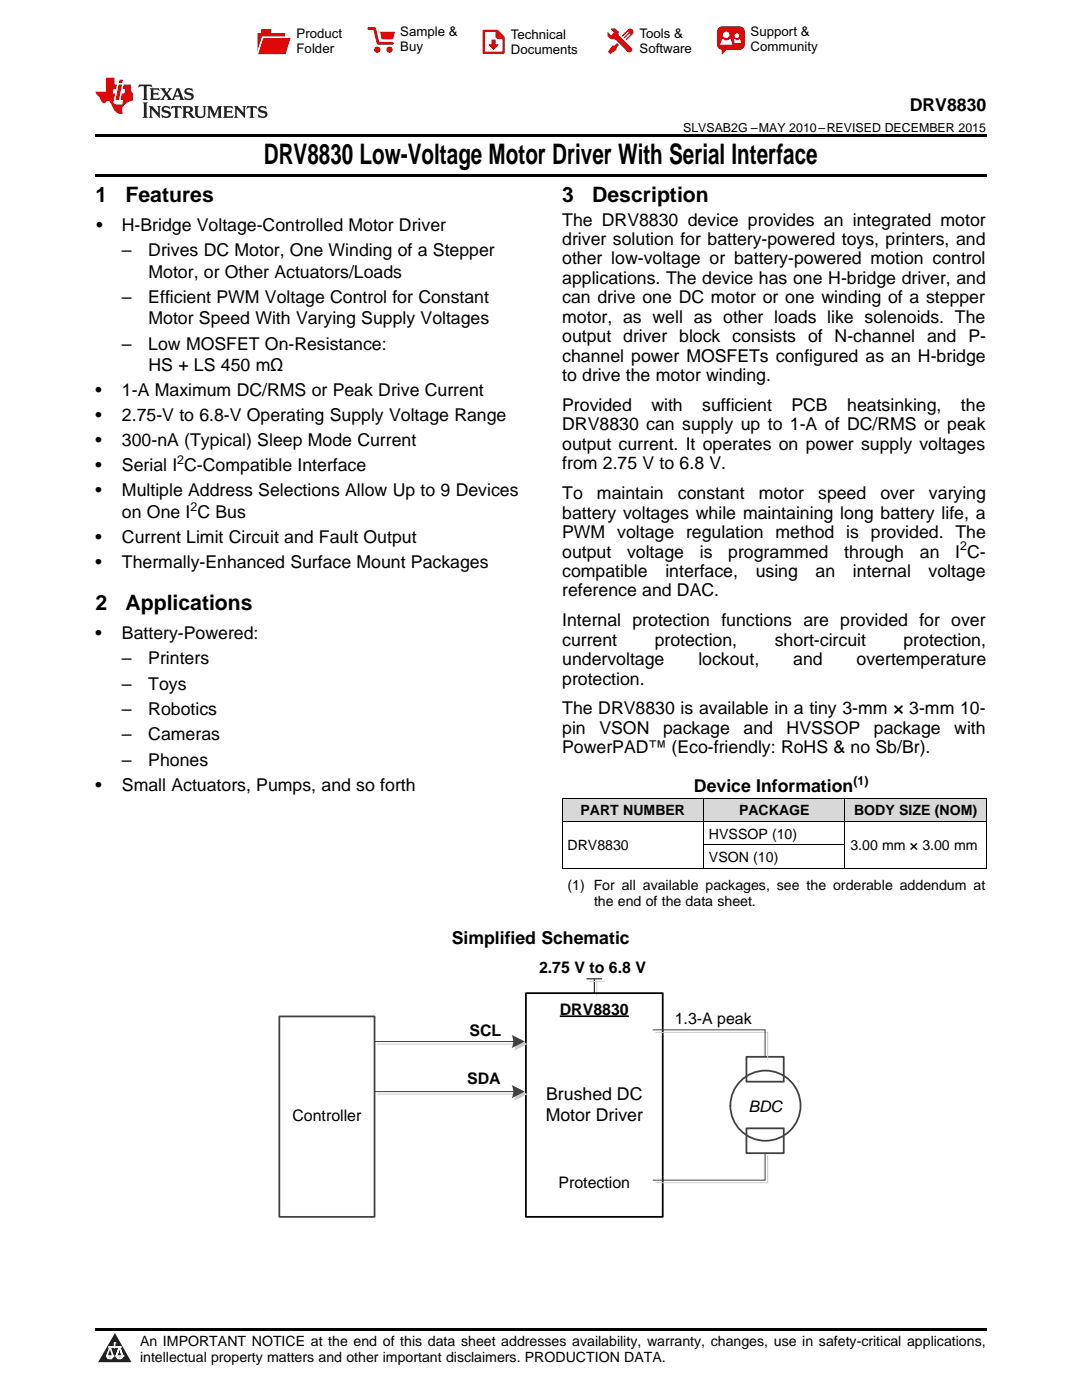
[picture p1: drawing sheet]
<svg xmlns="http://www.w3.org/2000/svg" width="216mm" height="279mm" viewBox="0 0 216 279" stroke-linecap="round" stroke-linejoin="round" font-family="sans-serif">
<defs><g id="words">
<text font-size="5.6" x="52.6" y="32.8">DRV8830 Low-Voltage Motor Driver With Serial Interface</text>
<g font-size="4.2">
<text x="19" y="40.4">1</text>
<text x="25" y="40.4">Features</text>
<text x="112.2" y="40.4">3</text>
<text x="118.2" y="40.4">Description</text>
<text x="19" y="121.7">2</text>
<text x="25" y="121.7">Applications</text>
</g>
<g font-size="3.5">
<text x="181.5" y="22.2">DRV8830</text>
<text x="19.2" y="46.1">•</text>
<text x="24.3" y="46.1">H-Bridge Voltage-Controlled Motor Driver</text>
<text x="112.2" y="45">The DRV8830 device provides an integrated motor</text>
<text x="24.3" y="51.2">–</text>
<text x="29.6" y="51.2">Drives DC Motor, One Winding of a Stepper</text>
<text x="112.2" y="48.9">driver solution for battery-powered toys, printers, and</text>
<text x="112.2" y="52.8">other low-voltage or battery-powered motion control</text>
<text x="29.6" y="55.4">Motor, or Other Actuators/Loads</text>
<text x="112.2" y="56.7">applications. The device has one H-bridge driver, and</text>
<text x="24.3" y="60.5">–</text>
<text x="29.6" y="60.5">Efficient PWM Voltage Control for Constant</text>
<text x="29.6" y="64.7">Motor Speed With Varying Supply Voltages</text>
<text x="112.2" y="60.5">can drive one DC motor or one winding of a stepper</text>
<text x="112.2" y="64.4">motor, as well as other loads like solenoids. The</text>
<text x="24.3" y="69.8">–</text>
<text x="29.6" y="69.8">Low MOSFET On-Resistance:</text>
<text x="112.2" y="68.3">output driver block consists of N-channel and P-</text>
<text x="29.6" y="74">HS + LS 450 mΩ</text>
<text x="112.2" y="72.2">channel power MOSFETs configured as an H-bridge</text>
<text x="112.2" y="76.1">to drive the motor winding.</text>
<text x="19" y="79">•</text>
<text x="24.3" y="79">1-A Maximum DC/RMS or Peak Drive Current</text>
<text x="112.2" y="82">Provided</text>
<text x="130" y="82">with</text>
<text x="140.1" y="82">sufficient</text>
<text x="157.9" y="82">PCB</text>
<text x="169" y="82">heatsinking,</text>
<text x="191.7" y="82">the</text>
<text x="19" y="84">•</text>
<text x="19" y="89">•</text>
<text x="24.3" y="84">2.75-V to 6.8-V Operating Supply Voltage Range</text>
<text x="24.3" y="89">300-nA (Typical) Sleep Mode Current</text>
<text x="112.2" y="85.9">DRV8830 can supply up to 1-A of DC/RMS or peak</text>
<text x="112.2" y="89.8">output current. It operates on power supply voltages</text>
<text x="19" y="94.1">•</text>
<text x="24.3" y="94.1">Serial I C-Compatible Interface</text>
<text x="112.2" y="93.7">from 2.75 V to 6.8 V.</text>
<text x="19" y="99.1">•</text>
<text x="24.3" y="99.1">Multiple Address Selections Allow Up to 9 Devices</text>
<text x="112.2" y="99.6">To</text>
<text x="119.1" y="99.6">maintain</text>
<text x="135.3" y="99.6">constant</text>
<text x="151.4" y="99.6">motor</text>
<text x="163.3" y="99.6">speed</text>
<text x="175.7" y="99.6">over</text>
<text x="185.4" y="99.6">varying</text>
<text x="24.3" y="103.3">on One I C Bus</text>
<text x="112.2" y="103.5">battery voltages while maintaining long battery life, a</text>
<text x="112.2" y="107.4">PWM voltage regulation method is provided. The</text>
<text x="19" y="108.3">•</text>
<text x="19" y="113.3">•</text>
<text x="24.3" y="108.3">Current Limit Circuit and Fault Output</text>
<text x="24.3" y="113.3">Thermally-Enhanced Surface Mount Packages</text>
<text x="112.2" y="111.3">output</text>
<text x="125.1" y="111.3">voltage</text>
<text x="139.6" y="111.3">is</text>
<text x="145.3" y="111.3">programmed</text>
<text x="168.5" y="111.3">through</text>
<text x="183.6" y="111.3">an</text>
<text x="190.6" y="111.3">I C-</text>
<text x="112.2" y="115.1">compatible</text>
<text x="112.2" y="119">reference and DAC.</text>
<text x="132.8" y="115.1">interface,</text>
<text x="150.8" y="115.1">using</text>
<text x="162.8" y="115.1">an</text>
<text x="170.2" y="115.1">internal</text>
<text x="185.3" y="115.1">voltage</text>
<text x="112.2" y="125">Internal protection functions are provided for over</text>
<text x="19" y="127.5">•</text>
<text x="24.3" y="127.5">Battery-Powered:</text>
<text x="112.2" y="128.9">current</text>
<text x="130.6" y="128.9">protection,</text>
<text x="154.6" y="128.9">short-circuit</text>
<text x="180.3" y="128.9">protection,</text>
<text x="24.3" y="132.5">–</text>
<text x="24.3" y="137.6">–</text>
<text x="29.6" y="132.5">Printers</text>
<text x="29.6" y="137.6">Toys</text>
<text x="112.2" y="132.8">undervoltage</text>
<text x="112.2" y="136.6">protection.</text>
<text x="139.3" y="132.8">lockout,</text>
<text x="158.3" y="132.8">and</text>
<text x="170.9" y="132.8">overtemperature</text>
<text x="24.3" y="142.7">–</text>
<text x="29.6" y="142.7">Robotics</text>
<text x="112.2" y="142.6">The DRV8830 is available in a tiny 3-mm × 3-mm 10-</text>
<text x="24.3" y="147.8">–</text>
<text x="29.6" y="147.8">Cameras</text>
<text x="112.2" y="146.5">pin</text>
<text x="119.6" y="146.5">VSON</text>
<text x="132.3" y="146.5">package</text>
<text x="148.4" y="146.5">and</text>
<text x="157" y="146.5">HVSSOP</text>
<text x="174.4" y="146.5">package</text>
<text x="190.4" y="146.5">with</text>
<text x="24.3" y="152.9">–</text>
<text x="29.6" y="152.9">Phones</text>
<text x="112.2" y="150.4">PowerPAD™ (Eco-friendly: RoHS &amp; no Sb/Br).</text>
<text x="19" y="157.9">•</text>
<text x="24.3" y="157.9">Small Actuators, Pumps, and so forth</text>
<text x="138.5" y="158.1">Device Information</text>
<text x="90.1" y="188.5">Simplified Schematic</text>
<text x="109" y="219.5">Brushed DC</text>
<text x="108.9" y="223.7">Motor Driver</text>
</g>
<g font-size="3.2">
<text x="107.6" y="194.2">2.75 V to 6.8 V</text>
<text x="111.7" y="202.5">DRV8830</text>
<text x="93.7" y="206.8">SCL</text>
<text x="134.6" y="204.3">1.3-A peak</text>
<text x="93.2" y="216.3">SDA</text>
<text x="58.4" y="223.8">Controller</text>
<text x="149.3" y="222">BDC</text>
<text x="111.4" y="237.1">Protection</text>
</g>
<g font-size="2.8">
<text x="115.8" y="162.7">PART NUMBER</text>
<text x="141.5" y="167.4">HVSSOP (10)</text>
<text x="147.5" y="162.7">PACKAGE</text>
<text x="170.4" y="162.7">BODY SIZE (NOM)</text>
<text x="113.2" y="169.7">DRV8830</text>
<text x="141.5" y="172">VSON (10)</text>
<text x="169.7" y="169.7">3.00 mm × 3.00 mm</text>
<text x="113.2" y="177.6">(1) For all available packages, see the orderable addendum at</text>
<text x="118.5" y="180.7">the end of the data sheet.</text>
<text x="27.9" y="268.6">An IMPORTANT NOTICE at the end of this data sheet addresses availability, warranty, changes, use in safety-critical applications,</text>
<text x="27.9" y="271.8">intellectual property matters and other important disclaimers. PRODUCTION DATA.</text>
</g>
<g font-size="2.6">
<text x="59.2" y="7.6">Product</text>
<text x="59.2" y="10.6">Folder</text>
<text x="79.9" y="7.3">Sample &amp;</text>
<text x="79.9" y="10.2">Buy</text>
<text x="101.9" y="7.8">Technical</text>
<text x="101.9" y="10.8">Documents</text>
<text x="127.6" y="7.6">Tools &amp;</text>
<text x="127.6" y="10.6">Software</text>
<text x="149.8" y="7.2">Support &amp;</text>
<text x="149.8" y="10.2">Community</text>
</g>
<g font-size="2.5">
<text x="136.3" y="26.3">SLVSAB2G –MAY 2010–REVISED DECEMBER 2015</text>
<text x="35.4" y="92.6">2</text>
<text x="38" y="101.9">2</text>
<text x="191.6" y="109.9">2</text>
<text x="170.3" y="156.7">(1)</text>
</g>
</g></defs>
<g fill="#d8d8d8">
<path d="M112.2 159.3h28.2v4.7h-28.2z"/>
<path d="M140.4 159.3h28.2v4.7h-28.2z"/>
<path d="M168.6 159.3h28.2v4.7h-28.2z"/>
</g>
<path d="M22.9 266l3.3 5.9h-6.6z" fill="#231f20"/>
<path d="M21.3 270.6h1.2l-.3 .5h-.3a.53 .53 0 0 1-.6-.5z" fill-rule="evenodd" fill="#fff"/>
<path d="M21.3 270.6h1.2l-.3 .5h-.3a.53 .53 0 0 1-.6-.5z" fill="none" stroke="#231f20" stroke-width=".33"/>
<path d="M21.3 270.6l1.2 .1-.3 .4h-.5z" fill="none" stroke="#fff" stroke-width=".33"/>
<path d="M22.9 268.9h.1" fill="none" stroke="#fff" stroke-width=".33"/>
<path d="M22.9 268v.9z" fill="#fff"/>
<path d="M22.9 268v.9z" fill="none" stroke="#fff" stroke-width=".33"/>
<circle cx="22.9" cy="268" r=".16" fill="#fff"/>
<path d="M21.8 268.8h.1" fill="none" stroke="#fff" stroke-width=".33"/>
<path d="M21.8 268.8h2.2z" fill="#fff"/>
<path d="M21.8 268.8h2.2z" fill="none" stroke="#fff" stroke-width=".33"/>
<circle cx="24" cy="268.8" r=".16" fill="#fff"/>
<path d="M23.2 270.6h.1" fill="none" stroke="#fff" stroke-width=".33"/>
<path d="M23.8 268.8l-.6 1.8z" fill="#fff"/>
<path d="M23.8 268.8l-.6 1.8z" fill="none" stroke="#fff" stroke-width=".33"/>
<path d="M23.8 268.8l.7 1.8z" fill="#fff"/>
<path d="M23.8 268.8l.7 1.8z" fill="none" stroke="#fff" stroke-width=".33"/>
<path d="M24.4 270.6h.1" fill="none" stroke="#fff" stroke-width=".33"/>
<circle cx="21.3" cy="270.6" r=".16" fill="#fff"/>
<path d="M22 268.8l-.7 1.8z" fill="#fff"/>
<path d="M22 268.8l-.7 1.8z" fill="none" stroke="#fff" stroke-width=".33"/>
<path d="M22 268.8l.5 1.8z" fill="#fff"/>
<path d="M22 268.8l.5 1.8z" fill="none" stroke="#fff" stroke-width=".33"/>
<circle cx="22.5" cy="270.6" r=".16" fill="#fff"/>
<path d="M23.3 270.6h1.2a.63 .63 0 0 1-.6 .5 .63 .63 0 0 1-.6-.5z" fill-rule="evenodd" fill="#fff"/>
<path d="M23.3 270.6h1.2a.63 .63 0 0 1-.6 .5 .63 .63 0 0 1-.6-.5z" fill="none" stroke="#231f20" stroke-width=".33"/>
<path d="M23.3 270.6h1.2l-.4 .5h-.5z" fill="none" stroke="#fff" stroke-width=".33"/>
<path d="M23.2 270.6h.1" fill="none" stroke="#fff" stroke-width=".33"/>
<circle cx="24.5" cy="270.6" r=".16" fill="#fff"/>
<path d="M19 265.1h177.8v.5h-177.8z" fill="#000"/>
<path d="M117.6 195.9h3M119.1 196v2.8M75.2 208.4h28" fill="none" stroke="#cdcdcd" stroke-width=".2"/>
<path d="M117.1 195.4h3M118.6 195.5v2.8" fill="none" stroke="#000" stroke-width=".2"/>
<path d="M104.9 198.2h27.3v44.7h-27.3z" fill="none" stroke="#000" stroke-width=".35"/>
<path d="M111.7 202.8h13.8" fill="none" stroke="#000" stroke-width=".33"/>
<g fill="none" stroke="#404040" stroke-width=".35">
<path d="M148.9 210.9h7.5v5h-7.5zM148.9 225.2h7.5v4.9h-7.5z"/>
<circle cx="152.7" cy="220.7" r="7"/>
</g>
<path d="M102.6 207l2.6 1.4-2.6 1.3 .3-1.3z" fill-rule="evenodd" fill="#cdcdcd"/>
<path d="M74.7 207.9h28" fill="none" stroke="#404040" stroke-width=".2"/>
<path d="M102.1 206.5l2.6 1.4-2.6 1.3 .3-1.3z" fill-rule="evenodd" fill="#404040"/>
<path d="M75.2 218.4h28" fill="none" stroke="#cdcdcd" stroke-width=".2"/>
<path d="M102.6 217l2.6 1.4-2.6 1.3 .3-1.3z" fill-rule="evenodd" fill="#cdcdcd"/>
<path d="M74.7 217.9h28" fill="none" stroke="#404040" stroke-width=".2"/>
<path d="M102.1 216.5l2.6 1.4-2.6 1.3 .3-1.3z" fill-rule="evenodd" fill="#404040"/>
<path d="M55.7 202.9h19v40h-19z" fill="none" stroke="#404040" stroke-width=".35"/>
<path d="M130.8 206h22.4v5.4M153.2 230.6v5.4h-22.4" fill="none" stroke="#cdcdcd" stroke-width=".2"/>
<path d="M130.3 205.5h22.4v5.4M152.7 230.1v5.4h-22.4" fill="none" stroke="#404040" stroke-width=".2"/>
<path d="M112.2 159.3h84.6M112.2 159.3v14M140.4 159.3v14M168.6 159.3v14M196.8 159.3v14M112.2 173.3h84.6M112.2 164h84.6M140.4 168.6h28.2" fill="none" stroke="#000" stroke-width=".2"/>
<path d="M19 34.8h177.8v.5h-177.8zM19 26.8h177.8v.6h-177.8z" fill="#000"/>
<path d="M27.7 16.9l-.1 .6 .6-.3h.5v.2v2.2l-.2 .4h1l-.2-.4v-2.2v-.2h.5l.6 .3-.2-.6zM29.9 17.6l.2 .4v1.6l-.2 .4h1.9l.1-.6a1.09 1.09 0 0 1-1.3 .1v-.6h.6l.4 .2v-.7l-.2 .2h-.8v-.6l.2-.1a1.01 1.01 0 0 1 1 .3l-.1-.6zM32 17.6l.9 1.2-1 1.2h.9l-.2-.3 .5-.7 .5 .7-.3 .3h1.7l-.2-.3 .1-.4h1l.1 .4-.2 .3h1l-.3-.4-.7-2h-.5l-1 2.2-.8-1.1 .9-1.1h-.9l.2 .2-.4 .7-.4-.7 .2-.2zM35.4 18l.4 1h-.8zM37 17.7a.66 .66 0 0 0-.2 .8 .66 .66 0 0 0 .6 .4l.7 .2 .1 .2a.8 .8 0 0 1-.7 .4 .8 .8 0 0 1-.7-.5l.1 .8 .2-.2a.94 .94 0 0 0 1.1 .1 .94 .94 0 0 0 .4-.9 1.48 1.48 0 0 0-1.3-.6v-.4a1.1 1.1 0 0 1 1.2 .2l-.2-.6-.2 .1-.5-.1zM28.5 20.4l.2 .4v2.3l-.2 .4h1l-.2-.4v-2.3l.2-.4zM29.7 21.2l.2 .4v1.5l-.2 .4h.8l-.3-.4 .1-1.3 1.6 1.8v-2l.2-.4h-.7l.2 .2v1.1l-1.2-1.3zM32.5 21.3a.66 .66 0 0 0-.2 .8 .66 .66 0 0 0 .6 .4l.6 .2 .2 .2a.8 .8 0 0 1-.8 .4 .8 .8 0 0 1-.7-.5l.2 .7 .2-.1a.94 .94 0 0 0 1 .1 .94 .94 0 0 0 .5-1 1.47 1.47 0 0 0-1.3-.6l-.1-.3a1.1 1.1 0 0 1 1.3 .2l-.2-.6-.2 .1-.5-.2zM34.3 21.2l-.2 .6a.64 .64 0 0 1 .8-.3v1.6l-.2 .4h1l-.3-.4 .1-1.6a.66 .66 0 0 1 .8 .3l-.2-.6zM36.3 21.2l.3 .4v1.5l-.3 .4h1l-.2-.2v-.7h.5l.1 .1a.8 .8 0 0 0 1.2 .7l-1-1a.62 .62 0 0 0 .6-.5 .62 .62 0 0 0-.6-.7zM37.1 21.5h.1a.48 .48 0 0 1 .6 0 .48 .48 0 0 1 .1 .6l-.2 .1-.6 .1zM38.7 21.2l.2 .2a2.29 2.29 0 0 0 .4 2 1.05 1.05 0 0 0 1.7-.7v-1.3l.2-.2h-.8l.2 .4v1.1a.61 .61 0 0 1-.6 .6 .61 .61 0 0 1-.6-.6v-1.1l.3-.4zM41.3 21.2l.3 .4v1.5l-.3 .4h.8l-.2-.4v-1.4l.8 1.9 .9-1.9v1.4l-.2 .4h.9l-.2-.4v-1.5l.2-.4h-.8l-.7 1.5-.6-1.5zM44.5 21.2l.2 .4v1.5l-.2 .4h1.9l.2-.6a1.1 1.1 0 0 1-1.4 .2v-.7h.6l.4 .2v-.6l-.2 .1-.8 .1v-.6l.2-.1a1.02 1.02 0 0 1 1.1 .2l-.2-.5zM46.7 21.2l.2 .4v1.5l-.2 .4h.8l-.3-.4 .1-1.3 1.6 1.8v-2l.2-.4h-.7l.2 .2v1.1l-1.2-1.3zM49.3 21.2l-.1 .6a.64 .64 0 0 1 .8-.3v1.6l-.3 .4h1l-.2-.4v-1.6a.66 .66 0 0 1 .8 .3l-.1-.6zM51.7 21.3a.66 .66 0 0 0-.2 .7 .66 .66 0 0 0 .7 .5l.6 .2 .1 .2a.8 .8 0 0 1-.7 .4 .8 .8 0 0 1-.7-.5l.1 .7 .2-.1a.94 .94 0 0 0 1.1 .1 .94 .94 0 0 0 .4-1 1.48 1.48 0 0 0-1.2-.6l-.1-.3a1.1 1.1 0 0 1 1.2 .2l-.2-.6-.1 .1-.6-.2z" fill="#231f20"/>
<path d="M21.1 15.5v2.8h-2v.4l.9 .9a.96 .96 0 0 0 1 1 .59 .59 0 0 1 .5-.4 .59 .59 0 0 1 .5 .3l.4 .8a1.61 1.61 0 0 0 2.1 1.3 1.63 1.63 0 0 1 1.1-2.2l.9-.3v-1.5a1.6 1.6 0 0 1-.4-1.7h-1.4l-.2 .9h.5l-.2 .8h-.5l-.2 1v.3h.5l-.2 .9h-.7a.74 .74 0 0 1-1-.6l.3-1.6h-.5l.2-.8h.5l.1-.9h-.4v-1.4zM23.7 16.9l-.7 3h.8l.6-3zM23.8 15.9l-.1 .7h.7l.2-.7z" fill="#ee1d23"/>
<g fill="#d60000">
<path d="M52.1 5.8h2v.8h2.8v4.2h-5.5v-4.2h.7z" fill-rule="evenodd"/>
<path d="M52.4 7.5h5.6l-1 3.3h-5.6z" fill-rule="evenodd"/>
</g>
<path d="M52.4 7.4h5.7l-.1 .1h-5.5l-1.1 3.3z" fill-rule="evenodd" fill="#fff"/>
<path d="M52.4 7.4h5.7l-.1 .1h-5.5l-1.1 3.3z" fill="none" stroke="#fff" stroke-width=".2"/>
<path d="M73.6 5.7h1.1l.7 2.9h2.9" fill="none" stroke="#d60000" stroke-width=".55"/>
<g fill="#d60000">
<path d="M75.8 6.3h3l-.4 1.6h-2.2z" fill-rule="evenodd"/>
<circle cx="75.3" cy="9.9" r=".62"/>
<circle cx="77.7" cy="9.9" r=".62"/>
</g>
<path d="M96.5 6.2h2.7l1.3 1.2v3.1h-4z" fill="none" stroke="#d60000" stroke-width=".44"/>
<g fill="#d60000">
<path d="M98.1 7.9h.8v1h.5l-.9 1.1-1-1v-.1h.6z" fill-rule="evenodd"/>
<path d="M98.9 6.2h.3l1.3 1.2v.4h-1.3l-.3-.4z" fill-rule="evenodd"/>
<path d="M121.9 5.7h.8l.7 .6 .1 .7 2.5 2.5-.8 .8-2.3-2.3-1.1-.2-.6-.6v-.8l.7 .6 .5-.4v-.2l-.5-.5z" fill-rule="evenodd"/>
<path d="M122.2 9.1h.4l.5-.5 .4 .4-.5 .5v.4l-1.2 .9-.5-.5z" fill-rule="evenodd"/>
<path d="M125.3 5.9a.67 .67 0 0 1 .9 0 .67 .67 0 0 1 0 .9z" fill-rule="evenodd"/>
<path d="M125.3 5.9l.9 .9-1.2 1.2h-.2v-.2l1-.9v-.2h-.2l-.9 1h-.2v-.2l.9-1 .1-.2h-.3l-.9 1h-.2v-.2z" fill-rule="evenodd"/>
<circle cx="125.6" cy="9.9" r=".54"/>
</g>
<path d="M123.3 6.3v.7" fill="none" stroke="#d60000" stroke-width=".2"/>
<g fill="#d60000">
<path d="M143.4 5.5l.6-.2h3.6a.95 .95 0 0 1 1 .9v2.8a.95 .95 0 0 1-1 .9h-3.6a.95 .95 0 0 1-.9-.9v-2.8z" fill-rule="evenodd"/>
<path d="M144 9.9h.9l-.7 .9h-.2z" fill-rule="evenodd"/>
</g>
<g fill="#fff">
<path d="M146.6 8.6h1.3z"/>
<path d="M144.1 7.8h.3l.1 .2h.8l.2-.2h.3l.4 1.1h-2.5z" fill-rule="evenodd"/>
<path d="M146.4 7.8h.3l.1 .2h.5l.2-.2h.2l.2 .8h-1.3z" fill-rule="evenodd"/>
<circle cx="144.9" cy="6.9" r=".65"/>
<circle cx="147" cy="7.1" r=".48"/>
</g>
<use href="#words"/>
</svg>
